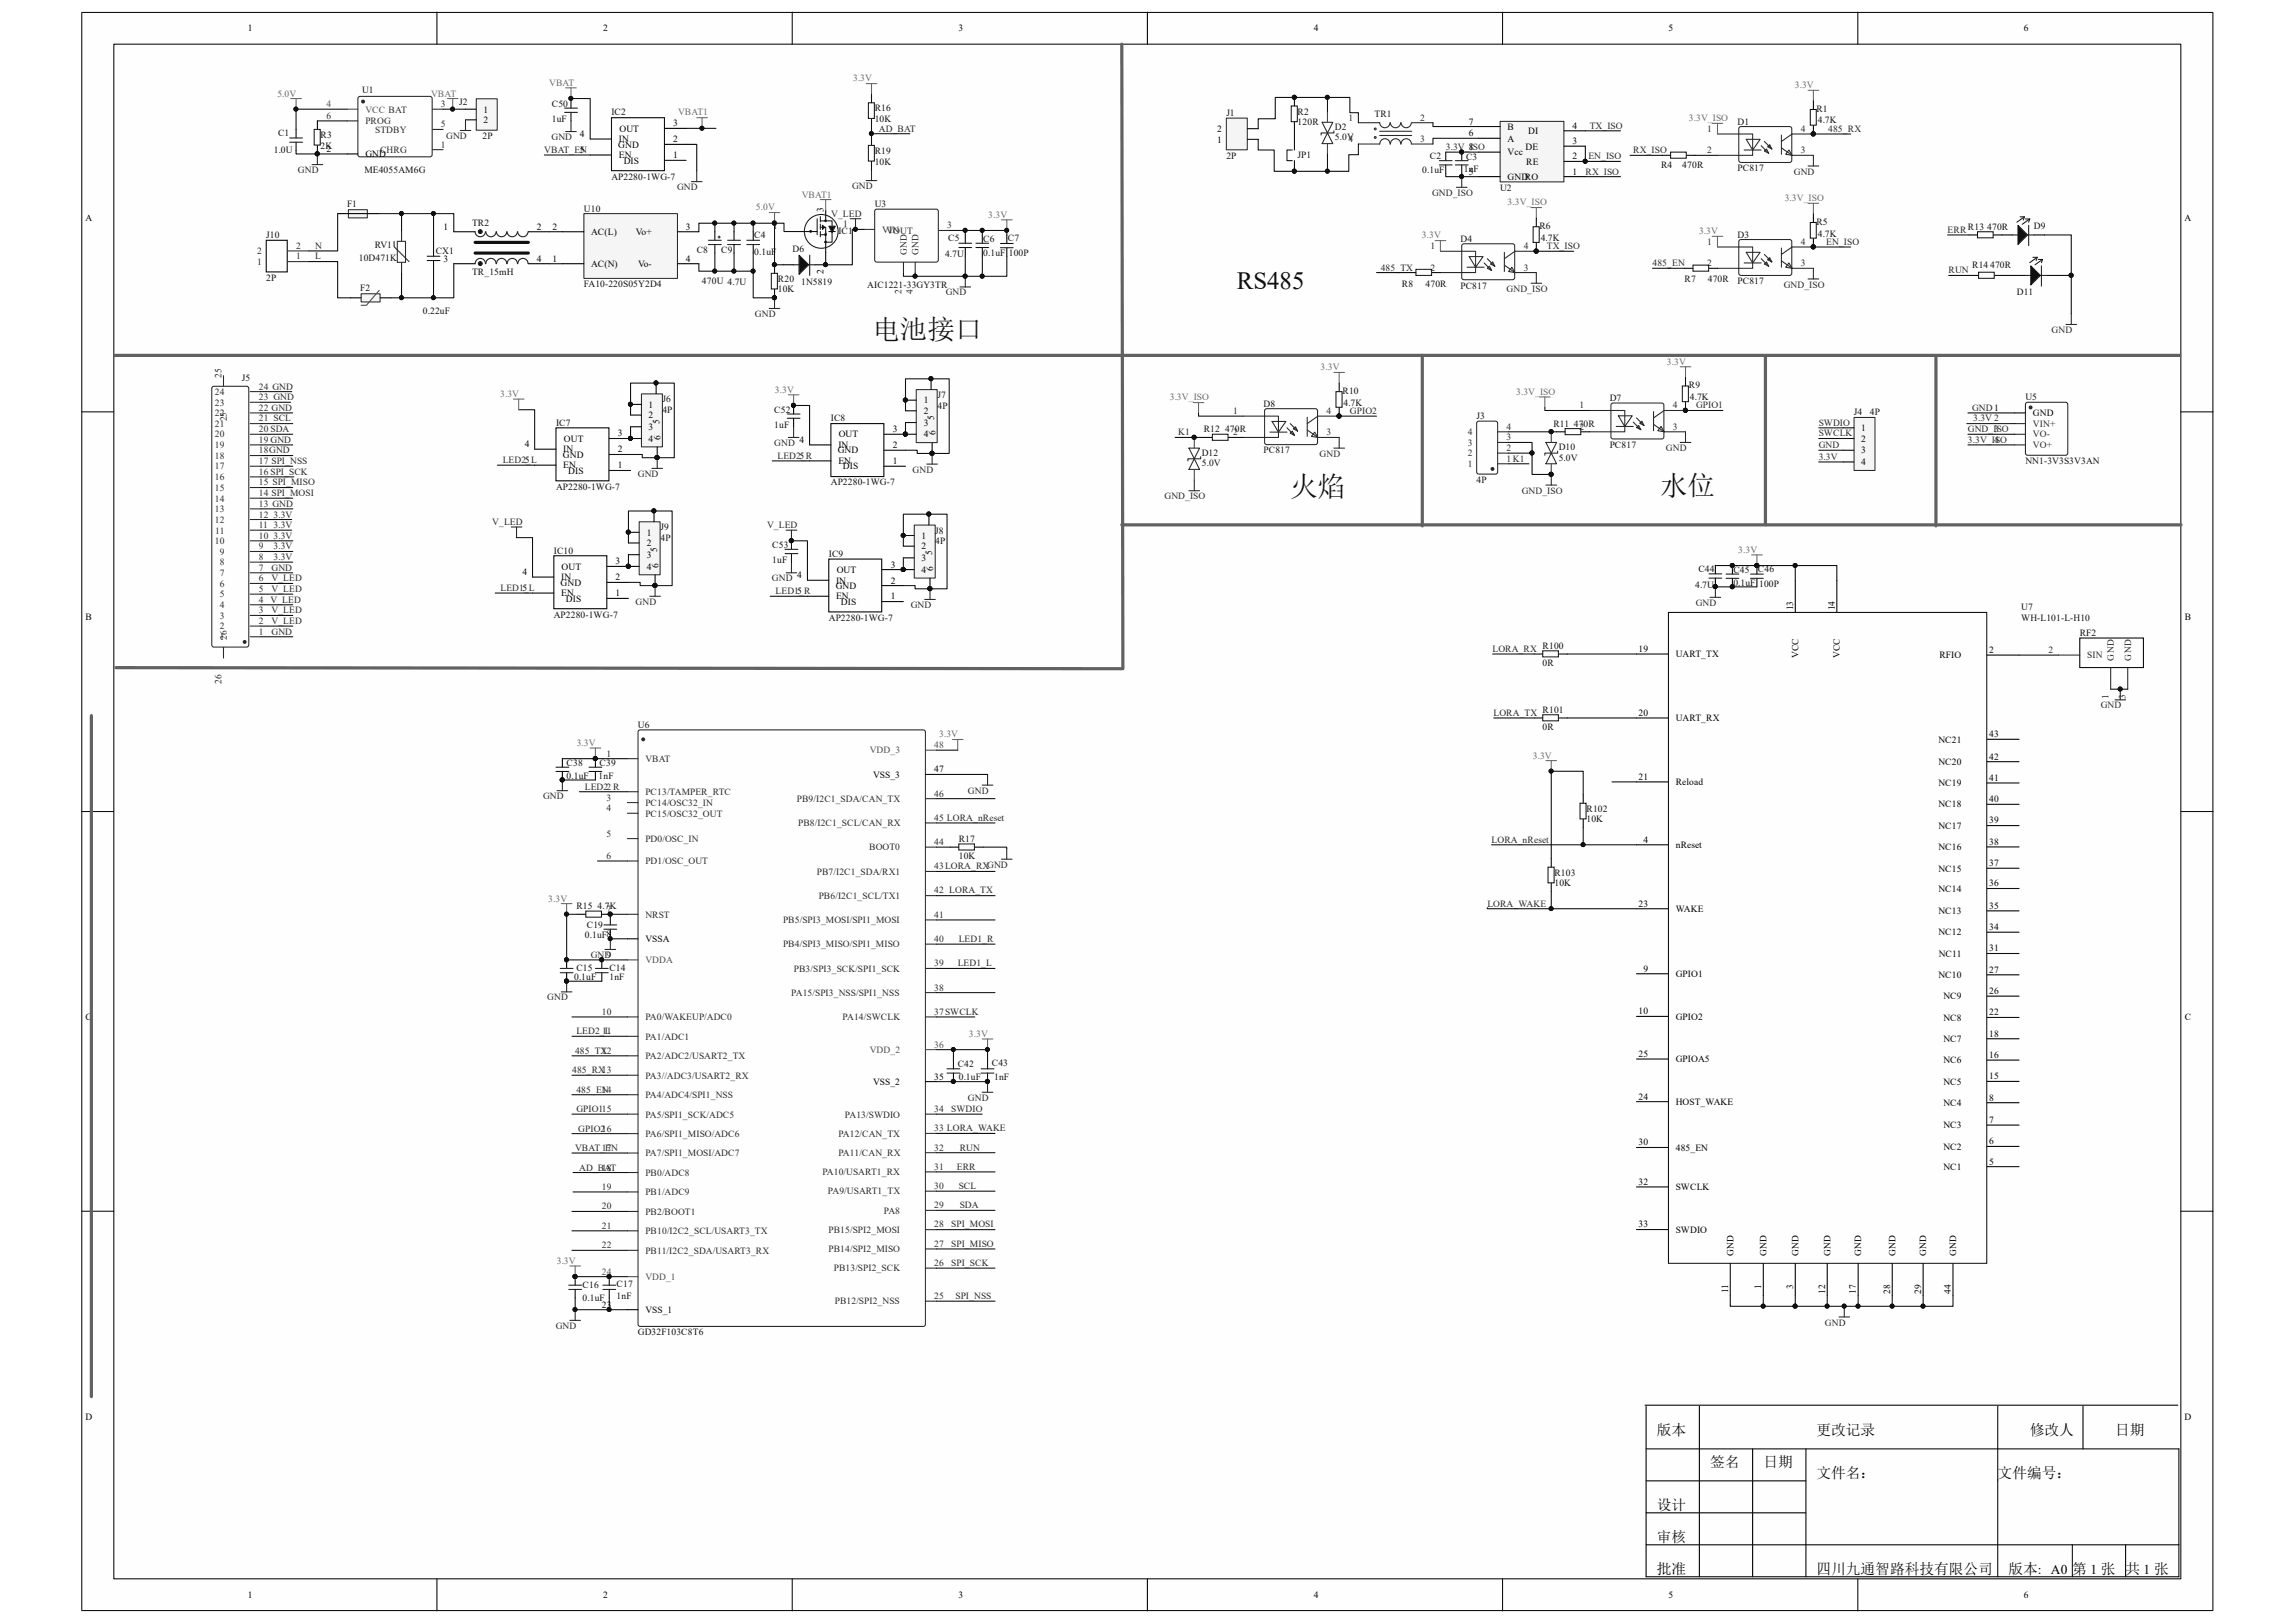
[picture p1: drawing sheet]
<svg xmlns="http://www.w3.org/2000/svg" width="297mm" height="210mm" viewBox="0 0 297 210" stroke-linecap="round" stroke-linejoin="round" font-family="sans-serif">
<defs><g id="words">
<g font-size="3.6" fill="#0e0e0e">
<text x="112.9" y="43.9">电池接口</text>
<text x="167" y="64.2">火焰</text>
<text x="214.8" y="64">水位</text>
</g>
<text font-size="3.2" fill="#0e0e0e" x="160.1" y="37.3">RS485</text>
<g font-size="1.9">
<text x="214.4" y="185.7">版本</text>
<text x="235.1" y="185.7">更改记录</text>
<text x="262.7" y="185.7">修改人</text>
<text x="273.7" y="185.7">日期</text>
<text x="221.3" y="189.9">签名</text>
<text x="228.2" y="189.9">日期</text>
<text x="235.1" y="191.3">文件名：</text>
<text x="258.5" y="191.3">文件编号：</text>
<text x="214.4" y="195.4">设计</text>
<text x="214.4" y="199.5">审核</text>
<text x="214.4" y="203.7">批准</text>
<text x="235.1" y="203.7">四川九通智路科技有限公司</text>
<text x="259.9" y="203.7">版本: A0 第 1 张 共 1 张</text>
</g>
<g font-size="1.2">
<text x="32.1" y="4.1">1</text>
<text x="78.1" y="4.1">2</text>
<text x="124" y="4.1">3</text>
<text x="170" y="4.1">4</text>
<text x="215.9" y="4.1">5</text>
<text x="261.9" y="4.1">6</text>
<text x="62.6" y="14.6">1</text>
<text x="62.6" y="15.9">2</text>
<text x="75.1" y="17.7">4</text>
<text x="80.2" y="17">OUT</text>
<text x="87.1" y="16.3">3</text>
<text x="157.5" y="17.1">2</text>
<text x="190.1" y="16.1">7</text>
<text x="190.1" y="17.6">6</text>
<text x="195.1" y="16.8">B</text>
<text x="197.8" y="17.4">DI</text>
<text x="203.5" y="16.7">4</text>
<text x="42.2" y="19.6">2</text>
<text x="47.3" y="20.3">GND</text>
<text x="75.1" y="19.8">5</text>
<text x="80" y="19.1">GND</text>
<text x="80.1" y="18.4">IN</text>
<text x="80.1" y="20.5">EN</text>
<text x="80.7" y="21.2">DIS</text>
<text x="87.1" y="20.5">1</text>
<text x="87.1" y="18.4">2</text>
<text x="157.5" y="18.5">1</text>
<text x="190.1" y="19.4">8</text>
<text x="190.1" y="22.6">5</text>
<text x="195.1" y="20.1">Vcc</text>
<text x="195.1" y="18.3">A</text>
<text x="195.1" y="23.3">GNDRO</text>
<text x="197.4" y="19.3">DE</text>
<text x="197.5" y="21.3">RE</text>
<text x="203.5" y="22.6">1</text>
<text x="203.5" y="20.6">2</text>
<text x="203.5" y="18.6">3</text>
<text x="11" y="28.5">A</text>
<text x="57.4" y="29.7">1</text>
<text x="69.5" y="29.7">2</text>
<text x="71.5" y="29.7">2</text>
<text x="88.8" y="29.7">3</text>
<text x="100" y="29.7">1</text>
<text x="106.6" y="27.5" transform="rotate(-90 106.6 27.5)">3</text>
<text x="282.7" y="28.5">A</text>
<text x="57.4" y="33.9">3</text>
<text x="69.5" y="33.9">4</text>
<text x="71.5" y="33.9">1</text>
<text x="76.5" y="30.4">AC(L)</text>
<text x="76.5" y="34.5">AC(N)</text>
<text x="82.3" y="30.4">Vo+</text>
<text x="82.6" y="34.5">Vo-</text>
<text x="88.8" y="33.9">4</text>
<text x="106.6" y="35.4" transform="rotate(-90 106.6 35.4)">2</text>
<text x="83.9" y="52.7">1</text>
<text x="119.5" y="52.2">1</text>
<text x="119.5" y="53.6">2</text>
<text x="263.1" y="53.8">GND</text>
<text x="67.9" y="57.9">4</text>
<text x="67.9" y="59.9">5</text>
<text x="72.9" y="59.2">GND</text>
<text x="72.9" y="58.5">IN</text>
<text x="73" y="57.1">OUT</text>
<text x="80" y="58.5">2</text>
<text x="80" y="56.5">3</text>
<text x="83.9" y="54.1">2</text>
<text x="83.9" y="55.6">3</text>
<text x="83.9" y="57.1">4</text>
<text x="85.3" y="54.9" transform="rotate(-90 85.3 54.9)">5</text>
<text x="85.5" y="56.9" transform="rotate(-90 85.5 56.9)">6</text>
<text x="103.5" y="57.3">4</text>
<text x="103.5" y="59.4">5</text>
<text x="108.4" y="58.7">GND</text>
<text x="108.5" y="58">IN</text>
<text x="108.5" y="56.6">OUT</text>
<text x="115.5" y="58">2</text>
<text x="115.5" y="55.9">3</text>
<text x="119.5" y="55.1">3</text>
<text x="119.5" y="56.6">4</text>
<text x="120.9" y="54.3" transform="rotate(-90 120.9 54.3)">5</text>
<text x="121.1" y="56.3" transform="rotate(-90 121.1 56.3)">6</text>
<text x="240.9" y="55.8">1</text>
<text x="240.9" y="57.1">2</text>
<text x="240.9" y="58.7">3</text>
<text x="72.9" y="60.6">EN</text>
<text x="73.5" y="61.3">DIS</text>
<text x="80" y="60.6">1</text>
<text x="108.5" y="60.1">EN</text>
<text x="109.1" y="60.7">DIS</text>
<text x="115.5" y="60.1">1</text>
<text x="240.9" y="60.2">4</text>
<text x="83.7" y="69.3">1</text>
<text x="83.7" y="70.7">2</text>
<text x="85" y="71.4" transform="rotate(-90 85 71.4)">5</text>
<text x="119.3" y="69.7">1</text>
<text x="119.3" y="71.1">2</text>
<text x="120.6" y="71.8" transform="rotate(-90 120.6 71.8)">5</text>
<text x="67.6" y="74.4">4</text>
<text x="67.6" y="76.5">5</text>
<text x="72.6" y="75.8">GND</text>
<text x="72.6" y="75.1">IN</text>
<text x="72.6" y="77.2">EN</text>
<text x="72.7" y="73.7">OUT</text>
<text x="73.2" y="77.9">DIS</text>
<text x="79.7" y="77.2">1</text>
<text x="79.7" y="75.1">2</text>
<text x="79.7" y="73">3</text>
<text x="83.7" y="72.2">3</text>
<text x="83.7" y="73.7">4</text>
<text x="85.2" y="73.5" transform="rotate(-90 85.2 73.5)">6</text>
<text x="103.2" y="74.8">4</text>
<text x="103.2" y="76.9">5</text>
<text x="108.2" y="76.2">GND</text>
<text x="108.2" y="75.5">IN</text>
<text x="108.2" y="77.6">EN</text>
<text x="108.3" y="74.1">OUT</text>
<text x="115.3" y="77.6">1</text>
<text x="115.3" y="75.5">2</text>
<text x="115.3" y="73.4">3</text>
<text x="119.3" y="72.6">3</text>
<text x="119.3" y="74.1">4</text>
<text x="120.8" y="73.8" transform="rotate(-90 120.8 73.8)">6</text>
<text x="11" y="80.3">B</text>
<text x="108.8" y="78.3">DIS</text>
<text x="232.1" y="79" transform="rotate(-90 232.1 79)">13</text>
<text x="237.4" y="79" transform="rotate(-90 237.4 79)">14</text>
<text x="282.7" y="80.3">B</text>
<text x="212" y="84.4">19</text>
<text x="216.9" y="85">UART_TX</text>
<text x="232.7" y="85.1" transform="rotate(-90 232.7 85.1)">VCC</text>
<text x="238.1" y="85.1" transform="rotate(-90 238.1 85.1)">VCC</text>
<text x="251" y="85.2">RFIO</text>
<text x="257.4" y="84.5">2</text>
<text x="212" y="92.6">20</text>
<text x="216.9" y="93.3">UART_RX</text>
<text x="257.4" y="95.4">43</text>
<text x="113" y="100.6">VSS_3</text>
<text x="120.9" y="99.9">47</text>
<text x="212" y="100.9">21</text>
<text x="216.9" y="101.6">Reload</text>
<text x="250.9" y="96.1">NC21</text>
<text x="250.9" y="99">NC20</text>
<text x="250.9" y="101.7">NC19</text>
<text x="257.4" y="98.3">42</text>
<text x="257.4" y="101">41</text>
<text x="250.9" y="104.5">NC18</text>
<text x="250.9" y="107.3">NC17</text>
<text x="257.4" y="103.8">40</text>
<text x="257.4" y="106.6">39</text>
<text x="212.7" y="109.1">4</text>
<text x="216.9" y="109.7">nReset</text>
<text x="250.9" y="110">NC16</text>
<text x="250.9" y="112.8">NC15</text>
<text x="257.4" y="109.3">38</text>
<text x="257.4" y="112.1">37</text>
<text x="212" y="117.3">23</text>
<text x="216.9" y="118">WAKE</text>
<text x="250.9" y="115.4">NC14</text>
<text x="250.9" y="118.3">NC13</text>
<text x="257.4" y="114.7">36</text>
<text x="257.4" y="117.6">35</text>
<text x="83.5" y="121.9">VSSA</text>
<text x="212.7" y="125.7">9</text>
<text x="250.9" y="121">NC12</text>
<text x="250.9" y="123.8">NC11</text>
<text x="257.4" y="120.4">34</text>
<text x="257.4" y="123.1">31</text>
<text x="257.4" y="125.9">27</text>
<text x="11" y="132">C</text>
<text x="212" y="131.2">10</text>
<text x="216.9" y="132">GPIO2</text>
<text x="216.9" y="126.4">GPIO1</text>
<text x="250.9" y="126.6">NC10</text>
<text x="251.5" y="129.3">NC9</text>
<text x="257.4" y="128.7">26</text>
<text x="257.4" y="131.4">22</text>
<text x="282.7" y="132">C</text>
<text x="212" y="136.8">25</text>
<text x="216.9" y="137.5">GPIOA5</text>
<text x="251.5" y="132.1">NC8</text>
<text x="251.5" y="134.8">NC7</text>
<text x="251.5" y="137.6">NC6</text>
<text x="257.4" y="134.2">18</text>
<text x="257.4" y="136.9">16</text>
<text x="113" y="140.4">VSS_2</text>
<text x="120.9" y="139.7">35</text>
<text x="212" y="142.3">24</text>
<text x="216.9" y="143">HOST_WAKE</text>
<text x="251.5" y="140.3">NC5</text>
<text x="251.5" y="143.1">NC4</text>
<text x="257.4" y="139.7">15</text>
<text x="257.4" y="142.4">8</text>
<text x="212" y="148.2">30</text>
<text x="216.9" y="148.9">485_EN</text>
<text x="251.5" y="146">NC3</text>
<text x="251.5" y="148.8">NC2</text>
<text x="257.4" y="145.3">7</text>
<text x="257.4" y="148.1">6</text>
<text x="212" y="153.3">32</text>
<text x="216.9" y="154">SWCLK</text>
<text x="251.5" y="151.4">NC1</text>
<text x="257.4" y="150.7">5</text>
<text x="212" y="158.8">33</text>
<text x="216.9" y="159.5">SWDIO</text>
<text x="223.6" y="167.3" transform="rotate(-90 223.6 167.3)">11</text>
<text x="224.4" y="162.6" transform="rotate(-90 224.4 162.6)">GND</text>
<text x="227.9" y="166.8" transform="rotate(-90 227.9 166.8)">1</text>
<text x="228.6" y="162.6" transform="rotate(-90 228.6 162.6)">GND</text>
<text x="232.1" y="166.8" transform="rotate(-90 232.1 166.8)">3</text>
<text x="232.7" y="162.6" transform="rotate(-90 232.7 162.6)">GND</text>
<text x="236.2" y="167.4" transform="rotate(-90 236.2 167.4)">12</text>
<text x="236.9" y="162.6" transform="rotate(-90 236.9 162.6)">GND</text>
<text x="240.2" y="167.4" transform="rotate(-90 240.2 167.4)">17</text>
<text x="240.9" y="162.6" transform="rotate(-90 240.9 162.6)">GND</text>
<text x="244.6" y="167.4" transform="rotate(-90 244.6 167.4)">28</text>
<text x="245.3" y="162.6" transform="rotate(-90 245.3 162.6)">GND</text>
<text x="248.6" y="167.4" transform="rotate(-90 248.6 167.4)">29</text>
<text x="249.3" y="162.6" transform="rotate(-90 249.3 162.6)">GND</text>
<text x="252.5" y="167.4" transform="rotate(-90 252.5 167.4)">44</text>
<text x="253.2" y="162.6" transform="rotate(-90 253.2 162.6)">GND</text>
<text x="77.9" y="169.2">23</text>
<text x="83.5" y="169.9">VSS_1</text>
<text x="11" y="183.7">D</text>
<text x="282.7" y="183.7">D</text>
<text x="32.1" y="206.8">1</text>
<text x="78.1" y="206.8">2</text>
<text x="124" y="206.8">3</text>
<text x="170" y="206.8">4</text>
<text x="215.9" y="206.8">5</text>
<text x="261.9" y="206.8">6</text>
</g>
<g font-size="1.2" fill="#686868">
<text x="71.1" y="11.1">VBAT</text>
<text x="110.4" y="10.5">3.3V</text>
<text x="232.3" y="11.4">3.3V</text>
<text x="35.9" y="12.5">5.0V</text>
<text x="55.8" y="12.5">VBAT</text>
<text x="87.8" y="14.9">VBAT1</text>
<text x="218.6" y="15.7">3.3V_ISO</text>
<text x="97.8" y="27.2">5.0V</text>
<text x="103.8" y="25.6">VBAT1</text>
<text x="127.9" y="28.2">3.3V</text>
<text x="195.1" y="26.6">3.3V_ISO</text>
<text x="231" y="26">3.3V_ISO</text>
<text x="184" y="30.9">3.3V</text>
<text x="219.9" y="30.3">3.3V</text>
<text x="170.9" y="47.9">3.3V</text>
<text x="215.7" y="47.2">3.3V</text>
<text x="64.7" y="51.4">3.3V</text>
<text x="100.3" y="50.8">3.3V</text>
<text x="151.4" y="51.8">3.3V_ISO</text>
<text x="196.2" y="51.1">3.3V_ISO</text>
<text x="225" y="71.5">3.3V</text>
<text x="121.5" y="95.4">3.3V</text>
<text x="74.6" y="96.5">3.3V</text>
<text x="198.4" y="98.2">3.3V</text>
<text x="71" y="116.7">3.3V</text>
<text x="125.4" y="134.2">3.3V</text>
<text x="72.1" y="163.6">3.3V</text>
</g>
<g font-size="1.2" fill="#0e0e0e">
<text x="36" y="17.6">C1</text>
<text x="41.5" y="17.9">R3</text>
<text x="46.9" y="12.1">U1</text>
<text x="59.4" y="13.6">J2</text>
<text x="62.4" y="18">2P</text>
<text x="71.4" y="13.8">C50</text>
<text x="71.4" y="15.8">1uF</text>
<text x="79.1" y="14.9">IC2</text>
<text x="113.2" y="14.4">R16</text>
<text x="113.2" y="15.8">10K</text>
<text x="158.7" y="15">J1</text>
<text x="167.9" y="14.8">R2</text>
<text x="167.9" y="16.2">120R</text>
<text x="172.8" y="16.8">D2</text>
<text x="177.9" y="15.2">TR1</text>
<text x="224.9" y="16.1">D1</text>
<text x="235.1" y="14.4">R1</text>
<text x="235.2" y="16">4.7K</text>
<text x="35.4" y="19.8">1.0U</text>
<text x="41.5" y="19.2">2K</text>
<text x="47.2" y="22.4">ME4055AM6G</text>
<text x="79.1" y="23.2">AP2280-1WG-7</text>
<text x="113.2" y="19.9">R19</text>
<text x="113.2" y="21.3">10K</text>
<text x="158.7" y="20.5">2P</text>
<text x="167.9" y="20.4">JP1</text>
<text x="172.8" y="18.2">5.0V</text>
<text x="184.1" y="22.4">0.1uF</text>
<text x="185" y="20.6">C2</text>
<text x="189.4" y="22.3">1nF</text>
<text x="189.7" y="20.7">C3</text>
<text x="215" y="21.8">R4</text>
<text x="217.7" y="21.8">470R</text>
<text x="224.9" y="22.2">PC817</text>
<text x="44.9" y="26.8">F1</text>
<text x="61.1" y="29.3">TR2</text>
<text x="75.6" y="27.4">U10</text>
<text x="113.2" y="26.8">U3</text>
<text x="194.1" y="24.7">U2</text>
<text x="199.2" y="29.6">R6</text>
<text x="235.1" y="29.1">R5</text>
<text x="254.7" y="29.7">R13 470R</text>
<text x="263.2" y="29.6">D9</text>
<text x="34.5" y="30.8">J10</text>
<text x="46.4" y="33.7">10D471K</text>
<text x="48.5" y="32">RV1</text>
<text x="56.4" y="32.9">CX1</text>
<text x="61.1" y="35.6">TR_15mH</text>
<text x="90.2" y="32.8">C8</text>
<text x="93.3" y="32.8">C9</text>
<text x="97.6" y="30.8">C4</text>
<text x="97.6" y="33">0.1uF</text>
<text x="102.6" y="32.6">D6</text>
<text x="108.5" y="30.2">IC1</text>
<text x="122.3" y="33.3">4.7U</text>
<text x="122.7" y="31.2">C5</text>
<text x="127.3" y="31.4">C6</text>
<text x="127.3" y="33.1">0.1uF 100P</text>
<text x="130.4" y="31.2">C7</text>
<text x="189" y="31.3">D4</text>
<text x="199.4" y="31.2">4.7K</text>
<text x="224.9" y="30.7">D3</text>
<text x="235.2" y="30.6">4.7K</text>
<text x="255.2" y="34.7">R14 470R</text>
<text x="34.5" y="36.3">2P</text>
<text x="46.6" y="37.7">F2</text>
<text x="54.7" y="40.6">0.22uF</text>
<text x="75.6" y="37.2">FA10-220S05Y2D4</text>
<text x="90.8" y="36.7">470U 4.7U</text>
<text x="100.7" y="36.5">R20</text>
<text x="100.7" y="37.8">10K</text>
<text x="103.7" y="36.9">1N5819</text>
<text x="112.2" y="37.3">AIC1221-33GY3TR</text>
<text x="181.4" y="37.1">R8</text>
<text x="184.5" y="37.1">470R</text>
<text x="189" y="37.3">PC817</text>
<text x="218" y="36.5">R7</text>
<text x="221" y="36.5">470R</text>
<text x="224.9" y="36.8">PC817</text>
<text x="261" y="38.1">D11</text>
<text x="31.3" y="49.3">J5</text>
<text x="85.7" y="52.1">J6</text>
<text x="85.7" y="53.4">4P</text>
<text x="100.2" y="53.4">C52</text>
<text x="121.3" y="51.5">J7</text>
<text x="121.3" y="52.9">4P</text>
<text x="163.5" y="52.6">D8</text>
<text x="173.7" y="51">R10</text>
<text x="173.9" y="52.5">4.7K</text>
<text x="208.3" y="51.9">D7</text>
<text x="218.6" y="50.2">R9</text>
<text x="218.7" y="51.7">4.7K</text>
<text x="239.9" y="53.7">J4</text>
<text x="242" y="53.7">4P</text>
<text x="262.1" y="51.8">U5</text>
<text x="72" y="55.1">IC7</text>
<text x="100.2" y="55.4">1uF</text>
<text x="107.5" y="54.5">IC8</text>
<text x="155.5" y="59">D12</text>
<text x="155.8" y="56">R12 470R</text>
<text x="163.5" y="58.7">PC817</text>
<text x="191.1" y="54.2">J3</text>
<text x="201" y="55.2">R11 470R</text>
<text x="201.7" y="58.2">D10</text>
<text x="201.7" y="59.6">5.0V</text>
<text x="208.3" y="58">PC817</text>
<text x="72" y="63.4">AP2280-1WG-7</text>
<text x="107.5" y="62.8">AP2280-1WG-7</text>
<text x="155.5" y="60.3">5.0V</text>
<text x="191.1" y="62.5">4P</text>
<text x="262.1" y="60.1">NN1-3V3S3V3AN</text>
<text x="71.7" y="71.6">IC10</text>
<text x="85.5" y="68.6">J9</text>
<text x="85.5" y="70">4P</text>
<text x="99.9" y="71">C53</text>
<text x="121" y="69">J8</text>
<text x="121" y="70.4">4P</text>
<text x="99.9" y="72.9">1uF</text>
<text x="107.3" y="72.1">IC9</text>
<text x="219.4" y="76.1">4.7U</text>
<text x="219.8" y="74">C44</text>
<text x="224.3" y="74.2">C45</text>
<text x="224.3" y="75.8">0.1uF 100P</text>
<text x="227.5" y="74">C46</text>
<text x="71.7" y="79.9">AP2280-1WG-7</text>
<text x="107.3" y="80.3">AP2280-1WG-7</text>
<text x="199.6" y="83.9">R100</text>
<text x="261.6" y="79">U7</text>
<text x="261.6" y="80.3">WH-L101-L-H10</text>
<text x="269.2" y="82.3">RF2</text>
<text x="199.6" y="86.1">0R</text>
<text x="82.5" y="94.2">U6</text>
<text x="199.6" y="92.2">R101</text>
<text x="199.6" y="94.4">0R</text>
<text x="73.3" y="99.1">C38</text>
<text x="73.3" y="100.8">0.1uF</text>
<text x="77.5" y="100.8">1nF</text>
<text x="77.6" y="99.1">C39</text>
<text x="205.3" y="105">R102</text>
<text x="205.3" y="106.4">10K</text>
<text x="124.1" y="108.9">R17</text>
<text x="124.1" y="111.2">10K</text>
<text x="201.2" y="113.3">R103</text>
<text x="74.6" y="117.6">R15 4.7K</text>
<text x="201.2" y="114.7">10K</text>
<text x="74.6" y="125.6">C15</text>
<text x="75.7" y="121.4">0.1uF8</text>
<text x="75.9" y="120.1">C19</text>
<text x="78.9" y="125.6">C14</text>
<text x="74.3" y="126.9">0.1uF</text>
<text x="78.9" y="126.9">1nF</text>
<text x="128.4" y="137.9">C43</text>
<text x="124" y="138">C42</text>
<text x="124.1" y="139.7">0.1uF</text>
<text x="128.7" y="139.7">1nF</text>
<text x="75.4" y="166.7">C16</text>
<text x="79.8" y="166.6">C17</text>
<text x="75.4" y="168.4">0.1uF</text>
<text x="79.8" y="168.1">1nF</text>
<text x="82.5" y="172.8">GD32F103C8T6</text>
</g>
<g font-size="1.2" fill="#4c4c4c">
<text x="42.2" y="13.8">4</text>
<text x="47.3" y="14.6">VCC BAT</text>
<text x="112.6" y="97.5">VDD_3</text>
<text x="120.9" y="96.8">48</text>
<text x="78.5" y="124">9</text>
<text x="83.5" y="124.6">VDDA</text>
<text x="112.6" y="136.2">VDD_2</text>
<text x="120.9" y="135.6">36</text>
<text x="77.9" y="164.9">24</text>
<text x="83.5" y="165.6">VDD_1</text>
</g>
<g font-size="1.2" fill="#292929">
<text x="42.2" y="15.4">6</text>
<text x="47.3" y="16.1">PROG</text>
<text x="48.6" y="17.2">STDBY</text>
<text x="57.1" y="13.8">3</text>
<text x="57.1" y="16.5">5</text>
<text x="174.5" y="15.6">1</text>
<text x="183.8" y="15.6">2</text>
<text x="220.9" y="17.1">1</text>
<text x="233" y="17.1">4</text>
<text x="49.2" y="19.8">CHRG</text>
<text x="57.1" y="19.1">1</text>
<text x="174.5" y="18.4">4</text>
<text x="183.8" y="18.4">3</text>
<text x="220.9" y="19.9">2</text>
<text x="233" y="19.9">3</text>
<text x="109.1" y="29.4">1</text>
<text x="122.6" y="29.5">3</text>
<text x="33.3" y="34.3">1</text>
<text x="33.3" y="32.9">2</text>
<text x="38.3" y="33.6">1</text>
<text x="38.3" y="32.2">2</text>
<text x="114.2" y="30.1">VIN</text>
<text x="114.7" y="30.2">VOUT</text>
<text x="117.3" y="33" transform="rotate(-90 117.3 33)">GND</text>
<text x="118.9" y="33" transform="rotate(-90 118.9 33)">GND</text>
<text x="185.1" y="32.3">1</text>
<text x="185.1" y="35">2</text>
<text x="197.2" y="35">3</text>
<text x="197.2" y="32.3">4</text>
<text x="220.9" y="31.7">1</text>
<text x="220.9" y="34.5">2</text>
<text x="233" y="34.5">3</text>
<text x="233" y="31.7">4</text>
<text x="116.7" y="38" transform="rotate(-90 116.7 38)">2</text>
<text x="118.2" y="38" transform="rotate(-90 118.2 38)">4</text>
<text x="27.8" y="53.8">22</text>
<text x="27.8" y="52.5">23</text>
<text x="27.8" y="51.1">24</text>
<text x="28.7" y="48.9" transform="rotate(-90 28.7 48.9)">25</text>
<text x="33.5" y="53.2">22 GND</text>
<text x="33.5" y="51.8">23 GND</text>
<text x="33.5" y="50.4">24 GND</text>
<text x="159.6" y="53.6">1</text>
<text x="171.7" y="53.6">4</text>
<text x="204.4" y="52.8">1</text>
<text x="216.5" y="52.8">4</text>
<text x="27.8" y="59.4">18</text>
<text x="27.8" y="58">19</text>
<text x="27.8" y="56.6">20</text>
<text x="27.8" y="55.2">21</text>
<text x="29.3" y="54.5" transform="rotate(-90 29.3 54.5)">25</text>
<text x="33.5" y="58.7">18GND</text>
<text x="33.5" y="57.3">19 GND</text>
<text x="33.5" y="55.9">20 SDA</text>
<text x="33.5" y="54.5">21 SCL</text>
<text x="159.6" y="56.3">2</text>
<text x="171.7" y="56.3">3</text>
<text x="189.9" y="59.1">2</text>
<text x="189.9" y="57.7">3</text>
<text x="189.9" y="56.3">4</text>
<text x="194.9" y="59.7">1 K1</text>
<text x="194.9" y="58.4">2</text>
<text x="194.9" y="57">3</text>
<text x="194.9" y="55.6">4</text>
<text x="204.4" y="55.6">2</text>
<text x="216.5" y="55.6">3</text>
<text x="258.1" y="55.9">3</text>
<text x="258.1" y="57.3">4</text>
<text x="263.1" y="55.2">VIN+</text>
<text x="263.1" y="56.6">VO-</text>
<text x="263.1" y="58">VO+</text>
<text x="27.8" y="64.9">14</text>
<text x="27.8" y="63.5">15</text>
<text x="27.8" y="62.1">16</text>
<text x="27.8" y="60.7">17</text>
<text x="33.5" y="65.6">13 GND</text>
<text x="33.5" y="64.2">14 SPI_MOSI</text>
<text x="33.5" y="62.8">15 SPI_MISO</text>
<text x="33.5" y="61.4">16 SPI_SCK</text>
<text x="33.5" y="60.1">17 SPI_NSS</text>
<text x="189.9" y="60.4">1</text>
<text x="27.8" y="70.4">10</text>
<text x="27.8" y="67.6">12</text>
<text x="27.8" y="66.3">13</text>
<text x="27.9" y="69">11</text>
<text x="28.4" y="71.8">9</text>
<text x="33.5" y="71.1">9</text>
<text x="33.5" y="69.7">10</text>
<text x="33.5" y="68.3">11</text>
<text x="33.5" y="67">12</text>
<text x="28.4" y="77.3">5</text>
<text x="28.4" y="75.9">6</text>
<text x="28.4" y="74.5">7</text>
<text x="28.4" y="73.2">8</text>
<text x="33.5" y="78">4</text>
<text x="33.5" y="76.6">5</text>
<text x="33.5" y="75.2">6</text>
<text x="33.5" y="73.9">7</text>
<text x="33.5" y="72.5">8</text>
<text x="28.4" y="82.8">1</text>
<text x="28.4" y="81.4">2</text>
<text x="28.4" y="80.1">3</text>
<text x="28.4" y="78.7">4</text>
<text x="29.3" y="82.8" transform="rotate(-90 29.3 82.8)">26</text>
<text x="33.5" y="82.1">1</text>
<text x="33.5" y="80.7">2</text>
<text x="33.5" y="79.4">3</text>
<text x="28.7" y="88.5" transform="rotate(-90 28.7 88.5)">26</text>
<text x="265.1" y="84.5">2</text>
<text x="270.1" y="85.2">SIN</text>
<text x="273.6" y="85.5" transform="rotate(-90 273.6 85.5)">GND</text>
<text x="275.8" y="85.5" transform="rotate(-90 275.8 85.5)">GND</text>
<text x="272.9" y="90.5" transform="rotate(-90 272.9 90.5)">1</text>
<text x="275.1" y="90.5" transform="rotate(-90 275.1 90.5)">3</text>
<text x="78.5" y="97.9">1</text>
<text x="83.5" y="98.6">VBAT</text>
<text x="78.5" y="102.2">2</text>
<text x="78.5" y="103.6">3</text>
<text x="78.5" y="105">4</text>
<text x="83.5" y="102.9">PC13/TAMPER_RTC</text>
<text x="83.5" y="104.3">PC14/OSC32_IN</text>
<text x="83.5" y="105.7">PC15/OSC32_OUT</text>
<text x="103.1" y="103.8">PB9/I2C1_SDA/CAN_TX</text>
<text x="103.3" y="106.9">PB8/I2C1_SCL/CAN_RX</text>
<text x="120.9" y="106.2">45 LORA_nReset</text>
<text x="120.9" y="103.1">46</text>
<text x="78.5" y="108.2">5</text>
<text x="78.5" y="111.2">6</text>
<text x="83.5" y="108.9">PD0/OSC_IN</text>
<text x="83.5" y="111.8">PD1/OSC_OUT</text>
<text x="105.7" y="113.2">PB7/I2C1_SDA/RX1</text>
<text x="112.5" y="110">BOOT0</text>
<text x="120.9" y="112.5">43LORA_RXGND</text>
<text x="120.9" y="109.3">44</text>
<text x="78.5" y="118">7</text>
<text x="83.5" y="118.7">NRST</text>
<text x="101.3" y="119.5">PB5/SPI3_MOSI/SPI1_MOSI</text>
<text x="106" y="116.3">PB6/I2C1_SCL/TX1</text>
<text x="120.9" y="118.8">41</text>
<text x="120.9" y="115.6">42 LORA_TX</text>
<text x="101.3" y="122.6">PB4/SPI3_MISO/SPI1_MISO</text>
<text x="102.7" y="125.7">PB3/SPI3_SCK/SPI1_SCK</text>
<text x="120.9" y="125.1">39</text>
<text x="120.9" y="121.9">40</text>
<text x="77.9" y="131.3">10</text>
<text x="83.5" y="132">PA0/WAKEUP/ADC0</text>
<text x="102.4" y="128.9">PA15/SPI3_NSS/SPI1_NSS</text>
<text x="109.1" y="132">PA14/SWCLK</text>
<text x="120.9" y="131.3">37SWCLK</text>
<text x="120.9" y="128.2">38</text>
<text x="77.9" y="136.4">12</text>
<text x="77.9" y="133.8">11</text>
<text x="83.5" y="134.5">PA1/ADC1</text>
<text x="83.5" y="137">PA2/ADC2/USART2_TX</text>
<text x="77.9" y="141.4">14</text>
<text x="83.5" y="139.6">PA3//ADC3/USART2_RX</text>
<text x="83.5" y="142.1">PA4/ADC4/SPI1_NSS</text>
<text x="120.9" y="143.9">34</text>
<text x="77.9" y="148.9">17</text>
<text x="83.5" y="144.6">PA5/SPI1_SCK/ADC5</text>
<text x="83.5" y="147.1">PA6/SPI1_MISO/ADC6</text>
<text x="83.5" y="149.6">PA7/SPI1_MOSI/ADC7</text>
<text x="108.5" y="149.6">PA11/CAN_RX</text>
<text x="108.5" y="147.1">PA12/CAN_TX</text>
<text x="109.3" y="144.6">PA13/SWDIO</text>
<text x="120.9" y="148.9">32</text>
<text x="120.9" y="146.4">33 LORA_WAKE</text>
<text x="77.9" y="151.5">18</text>
<text x="77.9" y="154">19</text>
<text x="83.5" y="152.1">PB0/ADC8</text>
<text x="83.5" y="154.6">PB1/ADC9</text>
<text x="106.4" y="152.1">PA10/USART1_RX</text>
<text x="107.1" y="154.6">PA9/USART1_TX</text>
<text x="120.9" y="153.9">30</text>
<text x="120.9" y="151.4">31</text>
<text x="77.9" y="156.5">20</text>
<text x="77.9" y="159">21</text>
<text x="77.9" y="161.5">22</text>
<text x="83.5" y="157.2">PB2/BOOT1</text>
<text x="83.5" y="159.7">PB10/I2C2_SCL/USART3_TX</text>
<text x="107.2" y="159.6">PB15/SPI2_MOSI</text>
<text x="114.4" y="157.1">PA8</text>
<text x="120.9" y="161.3">27</text>
<text x="120.9" y="158.8">28</text>
<text x="120.9" y="156.4">29</text>
<text x="83.5" y="162.2">PB11/I2C2_SDA/USART3_RX</text>
<text x="107.2" y="162">PB14/SPI2_MISO</text>
<text x="107.9" y="164.5">PB13/SPI2_SCK</text>
<text x="120.9" y="163.8">26</text>
<text x="108" y="168.8">PB12/SPI2_NSS</text>
<text x="120.9" y="168.1">25</text>
</g>
<g font-size="1.2" fill="#262626">
<text x="57.7" y="18">GND</text>
<text x="113.7" y="17">AD_BAT</text>
<text x="205.7" y="16.7">TX_ISO</text>
<text x="236.6" y="17.1">485_RX</text>
<text x="38.6" y="22.4">GND</text>
<text x="70.4" y="19.8">VBAT_EN</text>
<text x="71.4" y="18.1">GND</text>
<text x="187.1" y="19.4">3.3V_ISO</text>
<text x="205.2" y="22.6">RX_ISO</text>
<text x="205.6" y="20.6">EN_ISO</text>
<text x="211.4" y="19.9">RX_ISO</text>
<text x="232.2" y="22.6">GND</text>
<text x="87.6" y="24.6">GND</text>
<text x="107.6" y="28">V_LED</text>
<text x="110.3" y="24.5">GND</text>
<text x="185.3" y="25.4">GND_ISO</text>
<text x="40.8" y="32.2">N</text>
<text x="40.8" y="33.6">L</text>
<text x="178.7" y="35">485_TX</text>
<text x="200.2" y="32.3">TX_ISO</text>
<text x="213.9" y="34.5">485_EN</text>
<text x="236.3" y="31.7">EN_ISO</text>
<text x="252.1" y="30.1">ERR</text>
<text x="252.2" y="35.4">RUN</text>
<text x="97.7" y="41">GND</text>
<text x="122.4" y="38.2">GND</text>
<text x="195" y="37.8">GND_ISO</text>
<text x="230.8" y="37.2">GND_ISO</text>
<text x="265.5" y="43.1">GND</text>
<text x="174.7" y="53.6">GPIO2</text>
<text x="219.5" y="52.8">GPIO1</text>
<text x="255.2" y="53.2">GND1</text>
<text x="65.1" y="59.9">LED2_L</text>
<text x="100.2" y="57.7">GND</text>
<text x="100.6" y="59.4">LED2_R</text>
<text x="152.5" y="56.3">K1</text>
<text x="170.8" y="59.1">GND</text>
<text x="215.6" y="58.4">GND</text>
<text x="235.4" y="59.5">3.3V</text>
<text x="235.4" y="58">GND</text>
<text x="235.4" y="56.5">SWCLK</text>
<text x="235.4" y="55.1">SWDIO</text>
<text x="254.7" y="55.9">GND_ISO</text>
<text x="254.7" y="57.3">3.3V_ISO</text>
<text x="255.4" y="54.5">3.3V 2</text>
<text x="82.5" y="61.7">GND</text>
<text x="118.1" y="61.2">GND</text>
<text x="150.7" y="64.6">GND_ISO</text>
<text x="196.9" y="63.9">GND_ISO</text>
<text x="35.4" y="68.3">3.3V</text>
<text x="35.4" y="67">3.3V</text>
<text x="35.4" y="69.7">3.3V</text>
<text x="35.4" y="71.1">3.3V</text>
<text x="63.7" y="67.9">V_LED</text>
<text x="99.3" y="68.3">V_LED</text>
<text x="35" y="78">V_LED</text>
<text x="35.1" y="73.9">GND</text>
<text x="35.1" y="76.6">V_LED</text>
<text x="35.1" y="75.2">V_LED</text>
<text x="35.4" y="72.5">3.3V</text>
<text x="64.8" y="76.5">LED1_L</text>
<text x="99.9" y="75.2">GND</text>
<text x="100.4" y="76.9">LED1_R</text>
<text x="35.1" y="82.1">GND</text>
<text x="35.1" y="80.7">V_LED</text>
<text x="35.1" y="79.4">V_LED</text>
<text x="82.3" y="78.3">GND</text>
<text x="117.9" y="78.7">GND</text>
<text x="219.5" y="78.4">GND</text>
<text x="193.2" y="84.4">LORA_RX</text>
<text x="193.3" y="92.6">LORA_TX</text>
<text x="271.9" y="91.7">GND</text>
<text x="70.3" y="103.4">GND</text>
<text x="75.7" y="102.2">LED2_R</text>
<text x="125.3" y="102.7">GND</text>
<text x="193" y="109.1">LORA_nReset</text>
<text x="192.5" y="117.3">LORA_WAKE</text>
<text x="76.5" y="124">GND</text>
<text x="124" y="125.1">LED1_L</text>
<text x="124.1" y="121.9">LED1_R</text>
<text x="70.8" y="129.5">GND</text>
<text x="74.4" y="136.4">485_TX</text>
<text x="74.6" y="133.8">LED2_L</text>
<text x="74" y="138.9">485_RX13</text>
<text x="74.6" y="141.4">485_EN</text>
<text x="74.6" y="143.9">GPIO115</text>
<text x="123.1" y="143.9">SWDIO</text>
<text x="125.3" y="142.5">GND</text>
<text x="74.4" y="148.9">VBAT_EN</text>
<text x="74.8" y="146.4">GPIO216</text>
<text x="124.2" y="148.9">RUN</text>
<text x="75" y="151.5">AD_BAT</text>
<text x="123.8" y="151.4">ERR</text>
<text x="124.1" y="153.9">SCL</text>
<text x="123.1" y="161.3">SPI_MISO</text>
<text x="123.1" y="158.8">SPI_MOSI</text>
<text x="124.2" y="156.4">SDA</text>
<text x="123.1" y="163.8">SPI_SCK</text>
<text x="71.9" y="172">GND</text>
<text x="123.7" y="168.1">SPI_NSS</text>
<text x="236.2" y="171.5">GND</text>
</g>
</g></defs>
<path d="M10.6 1.7h275.8v206.7h-275.8z" fill="#fefefe"/>
<path d="M10.6 1.6h275.8v206.8h-275.8z" fill="none" stroke="#000" stroke-width=".13"/>
<path d="M14.8 5.8h267.4v198.5h-267.4z" fill="#fefefe"/>
<g fill="none" stroke="#000" stroke-width=".13">
<path d="M14.7 5.7h267.5v198.6h-267.5zM56.5 1.6v4.1M102.5 1.6v4.1M148.5 1.6v4.1M194.5 1.6v4.1M240.4 1.6v4.1M10.6 53.3h4.1M282.3 53.3h4.1M10.6 105h4.1M282.3 105h4.1M10.6 156.7h4.1M282.3 156.7h4.1"/>
<path d="M56.5 204.3v4.1M102.5 204.3v4.1M148.5 204.3v4.1M194.5 204.3v4.1M240.4 204.3v4.1"/>
</g>
<path d="M212.9 181.8h68.9M213 195.8h20.7M213 182v22h69v-16.5h-69M213 199.9h69M213 191.6h20.7M219.9 182v22M226.8 187.5v16.5M233.7 187.5v16.5M258.5 182v22M268.2 199.9v4.1M269.6 182v5.5M275.1 199.9v4.1" fill="none" stroke="#000" stroke-width=".14"/>
<path d="M11.8 92.6v88.1" fill="none" stroke="#616161" stroke-width=".41"/>
<path d="M240 54.1h2.7v6.8h-2.7z" fill="#f5f5f5"/>
<path d="M239.9 54h2.8v6.9h-2.8z" fill="none" stroke="#262626" stroke-width=".13"/>
<path d="M259.1 30.4h1.4M263.2 30.4h1.4M238.5 55.4h1.4M238.5 56.7h1.4M238.5 58.3h1.4M238.5 59.8h1.4" fill="none" stroke="#000" stroke-width=".14"/>
<path d="M260.5 30.4h2.7" fill="none" stroke="#1c1c1c" stroke-width=".14"/>
<path d="M261.2 29.2l1.2 1.2-1.2 1.2z" fill="#1c1c1c"/>
<path d="M261.2 29.2l1.2 1.2-1.2 1.2zM261.4 28.1h.6M262 28.1l-1 .6M262 28.1l-.1 .4M262.1 28.3h.6M262.1 35.6h2.8M262.5 29.2v2.6M262.7 28.3l-.2 .4M262.7 28.3l-1 .7" fill="none" stroke="#1c1c1c" stroke-width=".14"/>
<path d="M267.4 42h1.3M268.1 40.6v1.4" fill="none" stroke="#262626" stroke-width=".14"/>
<path d="M260.7 35.6h1.4M264.9 35.6h1.4" fill="none" stroke="#000" stroke-width=".14"/>
<path d="M262.8 34.4l1.3 1.2-1.3 1.3z" fill="#1c1c1c"/>
<path d="M262.8 34.4l1.3 1.2-1.3 1.3zM263.1 33.3h.5M263.6 33.3l-.9 .7M263.6 33.3l-.1 .4M263.8 33.6h.5M264.2 34.4v2.6M264.3 33.6l-.1 .4M264.3 33.6l-.9 .7" fill="none" stroke="#1c1c1c" stroke-width=".14"/>
<path d="M158.7 15.3h2.7v4.1h-2.7z" fill="#f5f5f5"/>
<path d="M158.7 15.3h2.7v4.1h-2.7z" fill="none" stroke="#262626" stroke-width=".13"/>
<path d="M161.5 18h1.3M161.5 16.7h1.3" fill="none" stroke="#000" stroke-width=".14"/>
<g fill="none" stroke="#292929" stroke-width=".14">
<path d="M175.8 18.6h2.8a.66 .66 0 0 1 .6-.7 .66 .66 0 0 1 .7 .7M178.6 17h4.1M178.6 17.5h4.1M179.9 15.9a.67 .67 0 0 1-.7 .6 .67 .67 0 0 1-.6-.6h-2.8M181.3 18.6a.66 .66 0 0 0-.7-.7 .66 .66 0 0 0-.7 .7M181.3 15.9a.67 .67 0 0 1-.7 .6 .67 .67 0 0 1-.7-.6M182.6 18.6a.66 .66 0 0 0-.6-.7 .66 .66 0 0 0-.7 .7M182.6 15.9a.66 .66 0 0 1-.6 .6 .66 .66 0 0 1-.7-.6M182.7 18.6h2.7M182.7 15.9h2.7"/>
<circle cx="178" cy="17.8" r=".12"/>
<circle cx="178" cy="16.7" r=".12"/>
</g>
<path d="M194.2 15.7h8.2v7.8h-8.2z" fill="#f5f5f5"/>
<path d="M194.1 15.7h8.3v7.8h-8.3z" fill="none" stroke="#262626" stroke-width=".13"/>
<path d="M187.1 19.7v1.1M189.2 19.7v1.1M191.4 19.7h2.7M191.4 16.4h2.7M191.4 17.9h2.7M202.4 18.9h2.8M202.4 16.9h2.8M187.1 21.3v1.1M189.2 21.3v1.1M191.4 22.9h2.7M202.4 22.9h2.8M202.4 20.9h2.8" fill="none" stroke="#000" stroke-width=".14"/>
<g fill="#0e0e0e" stroke="#0e0e0e" stroke-width=".13">
<circle cx="205.1" cy="20.9" r=".26"/>
<circle cx="189.2" cy="19.7" r=".26"/>
<circle cx="189.2" cy="22.8" r=".26"/>
</g>
<path d="M186.3 20.8h1.6M186.3 21.3h1.6M188.3 20.8h1.7M188.3 21.3h1.7" fill="none" stroke="#1c1c1c" stroke-width=".14"/>
<path d="M188.5 24.2h1.4M189.2 22.9v1.3" fill="none" stroke="#262626" stroke-width=".14"/>
<path d="M171.1 15.8h1.4l-.7 1.4zM171.8 17.2l.7 1.4h-1.4zM172.6 16.9v.3h-1.6v.3" fill="none" stroke="#292929" stroke-width=".14"/>
<path d="M171.8 14.4v1.4M171.8 18.6v1.4" fill="none" stroke="#434343" stroke-width=".14"/>
<path d="M45.1 27.2h2.4v1h-2.4z" fill="#f5f5f5"/>
<path d="M45.1 27.1h2.4v1.1h-2.4z" fill="none" stroke="#262626" stroke-width=".13"/>
<path d="M43.7 27.6h5.2" fill="none" stroke="#000" stroke-width=".14"/>
<path d="M46.8 38.1h2.4v1h-2.4z" fill="#f5f5f5"/>
<path d="M46.7 38h2.5v1.1h-2.5z" fill="none" stroke="#262626" stroke-width=".13"/>
<g fill="none" stroke="#000" stroke-width=".14">
<path d="M41.1 15.6v1.1M41.1 18.8v1.1M44.9 19.9h1.4M45.3 38.5h1.4M49.2 38.5h1.4M56.1 32.1v1.1M56.1 33.7v1.1M58.7 30h2.8M58.7 34.1h2.8M68.4 30h2.7M68.4 34.1h2.7M92.5 30v1.1"/>
<path d="M92.5 31.6v1.1M95 30v1.1M95 31.6v1.1M97.5 30v1.1M97.5 31.6v1.1M127.1 30.4v1.1M127.1 32v1.1M130.3 30.4v1.1M130.3 32.1v1.1"/>
</g>
<path d="M49.1 37.6l-1.7 1.9h-.7" fill="none" stroke="#4b4b4b" stroke-width=".14"/>
<path d="M51.4 31.2h1.1v2.7h-1.1z" fill="none" stroke="#303030" stroke-width=".14"/>
<path d="M44.9 15.6h1.4M46.5 12.5h9.3l.1 .2v7.5l-.2 .1h-9.2l-.2-.3v-7.3zM56 19.4h1.3M56 14.1h1.3M56 16.7h1.3M51 31.2v.7l1.9 2M52 29.9v1.3M52 34v1.4" fill="none" stroke="#292929" stroke-width=".14"/>
<g fill="none" stroke="#1c1c1c" stroke-width=".14">
<path d="M40.7 16.7h.7v2.1h-.7zM55.3 33.2h1.6M55.3 33.7h1.6M61.5 30a.67 .67 0 0 0 .7 .6 .67 .67 0 0 0 .6-.6M62.8 34.1a.66 .66 0 0 0-.6-.7 .66 .66 0 0 0-.7 .7M62.9 30a.66 .66 0 0 0 .6 .6 .66 .66 0 0 0 .7-.6M64.2 34.1a.66 .66 0 0 0-.7-.7 .66 .66 0 0 0-.6 .7M64.2 30a.67 .67 0 0 0 .7 .6 .67 .67 0 0 0 .7-.6M65.6 34.1a.66 .66 0 0 0-.7-.7 .66 .66 0 0 0-.6 .7M65.6 30a.67 .67 0 0 0 .7 .6 .67 .67 0 0 0 .7-.6M67 34.1a.66 .66 0 0 0-.7-.7 .66 .66 0 0 0-.7 .7M67 30a.67 .67 0 0 0 .7 .6 .67 .67 0 0 0 .6-.6"/>
<path d="M68.3 34.1a.66 .66 0 0 0-.6-.7 .66 .66 0 0 0-.7 .7M91.7 31.1h1.6M91.7 31.6h1.6M92.9 30.7h.3M93.1 30.5v.3M94.2 31.1h1.6M94.2 31.6h1.6M96.7 31.1h1.6M96.7 31.6h1.6M126.3 31.5h1.7M126.3 32h1.7M129.5 31.5h1.6"/>
<path d="M129.5 32.1h1.6"/>
</g>
<path d="M41.1 19.9v1.4M40.4 21.3h1.4M124.2 37.1h1.4M124.9 35.8v1.3" fill="none" stroke="#262626" stroke-width=".14"/>
<g fill="#0e0e0e" stroke="#0e0e0e" stroke-width=".13">
<circle cx="124.9" cy="35.7" r=".26"/>
<circle cx="130.3" cy="29.8" r=".26"/>
<circle cx="100.2" cy="28.9" r=".26"/>
<circle cx="41.1" cy="19.9" r=".26"/>
<circle cx="38.3" cy="14.1" r=".26"/>
</g>
<path d="M37.6 12.8h1.4M38.3 12.8v1.3M99.5 27.5h1.4M100.2 27.5v1.4M129.6 28.4h1.4M130.3 28.4v1.4" fill="none" stroke="#686868" stroke-width=".14"/>
<g fill="#1c1c1c" stroke="#1c1c1c" stroke-width=".13">
<circle cx="62.2" cy="30" r=".26"/>
<circle cx="62.2" cy="34.1" r=".26"/>
</g>
<path d="M61.5 31.4h6.9M61.5 32.7h6.9" fill="none" stroke="#1c1c1c" stroke-width=".41"/>
<circle cx="47" cy="13.1" r=".19" fill="#292929" stroke="#292929" stroke-width=".14"/>
<path d="M44.9 14.1h1.4" fill="none" stroke="#4c4c4c" stroke-width=".14"/>
<path d="M61.7 12.8h2.6v4h-2.6z" fill="#f5f5f5"/>
<path d="M61.6 12.8h2.7v4h-2.7z" fill="none" stroke="#262626" stroke-width=".13"/>
<path d="M60.2 14.1h1.4M60.2 15.5h1.4M101.3 34.3h1.4M105.5 34.3h1.4" fill="none" stroke="#000" stroke-width=".14"/>
<path d="M59.6 16.9h1.3M60.2 15.5v1.4" fill="none" stroke="#262626" stroke-width=".14"/>
<circle cx="106.8" cy="34.2" r=".26" fill="#0e0e0e" stroke="#0e0e0e" stroke-width=".13"/>
<path d="M102.7 34.3h2.8" fill="none" stroke="#1c1c1c" stroke-width=".14"/>
<path d="M103.4 33l1.3 1.3-1.3 1.2z" fill="#1c1c1c"/>
<g fill="none" stroke="#1c1c1c" stroke-width=".14">
<path d="M103.4 33l1.3 1.3-1.3 1.2zM104.8 33v2.6M106.2 30.4h.7M107.3 30h.8"/>
<circle cx="106.3" cy="29.9" r="2.19"/>
</g>
<circle cx="106.8" cy="34.2" r=".26" fill="#0e0e0e" stroke="#0e0e0e" stroke-width=".13"/>
<path d="M102.7 30h1.4M106.9 27.2v1.4M106.9 31.3v1.4" fill="none" stroke="#000" stroke-width=".14"/>
<path d="M107.3 29.3h.8l-.4 .8z" fill="#1c1c1c"/>
<path d="M107.3 29.3h.8l-.4 .8z" fill="none" stroke="#1c1c1c" stroke-width=".13"/>
<path d="M104.1 30h1.7M105.8 28.3v2.1M106.2 28.6h1.5v2.7h-.8v-1.3M106.2 29.4h.7v1M106.2 28v.7M106.2 29v.7M106.2 30v.6" fill="none" stroke="#1c1c1c" stroke-width=".14"/>
<path d="M106.4 29.1l.3 .3-.3 .3z" fill="#1c1c1c"/>
<path d="M106.4 29.1l.3 .3-.3 .3z" fill="none" stroke="#1c1c1c" stroke-width=".13"/>
<g fill="#1c1c1c" stroke="#1c1c1c" stroke-width=".14">
<circle cx="106.8" cy="31.3" r=".11"/>
<circle cx="104.9" cy="29.9" r=".11"/>
<circle cx="106.8" cy="30.4" r=".11"/>
<circle cx="106.8" cy="28.6" r=".11"/>
</g>
<g fill="none" stroke="#292929" stroke-width=".14">
<path d="M222.3 17.3h4.5v2.8h-4.5M225.2 16.4h6.5l.2 .3-.1 4.2-.2 .1h-6.4l-.2-.3v-4zM225.7 19.4h2.2M226 18h1.8l-1 1.4zM227.9 18.9l1 .9M228.3 19.5l.3-.2 .3 .5zM228.3 18.3l1 1M229 18.7l.3 .6-.5-.3zM230.5 19.1l1.4 1M230.5 17.5v2.5M231.5 19.4l.4 .7-.8-.1zM234.7 17.3h-2.8l-1.4 1"/>
<path d="M111.8 29.7h1.4M113.3 27.1h8l.1 .2v6.5l-.2 .1h-7.9l-.1-.3v-6.3zM116.9 34v1.3M118.4 34v1.3M121.5 29.8h1.4M186.4 32.5h4.6v2.8h-4.6M189.3 31.6h6.6l.1 .2v4.3l-.2 .1h-6.5l-.1-.3v-4.1zM189.9 34.6h2.2M190.1 33.2h1.8l-.9 1.4zM192.1 34l.9 1M192.5 34.7l.3-.3 .2 .6zM192.5 33.5l.9 .9"/>
<path d="M193.2 33.9l.2 .5-.5-.2zM194.7 34.3l1.4 1M194.7 32.6v2.5M195.7 34.6l.4 .7-.9-.2zM196.1 35.3h2.7M198.8 32.5h-2.7l-1.4 1M222.3 32h4.5v2.7h-4.5M225.2 31h6.5l.2 .3-.1 4.2-.2 .1h-6.4l-.2-.2v-4.1zM225.7 34h2.2M226 32.6h1.8l-1 1.4zM227.9 33.5l1 .9M228.3 32.9l1 1"/>
<path d="M228.6 33.9l.3 .5-.6-.2zM229 33.3l.3 .6-.5-.3zM230.5 32.1v2.5M230.5 33.8l1.4 .9M231.5 34l.4 .7-.8-.1zM231.9 20.1h2.8M231.9 34.7h2.8M234.7 32h-2.8l-1.4 .9M27.5 50h4.4h.2l.1 .3v33.2l-.1 .2h-.2h-4.2h-.2l-.1-.2v-33.2zM28.9 48.6v1.4M32.4 54.8h1.4M32.4 56.2h1.4"/>
<path d="M32.4 57.6h1.4M32.4 58.9h1.4M32.4 53.4h1.4M32.4 52.1h1.4M32.4 50.7h1.4M153.9 58h1.3l-.6 1.4zM154.6 59.4l.6 1.3h-1.3zM155.4 59.1v.3h-1.7v.2M160.9 53.8h4.6v2.8h-4.6M163.8 52.9h6.6l.1 .3v4.2l-.3 .1h-6.4l-.1-.2v-4.1zM164.3 55.9h2.3M164.6 54.5h1.8l-.9 1.4z"/>
<path d="M166.6 55.4l.9 .9M167 54.8l.9 1M167.2 55.8l.3 .5-.5-.2zM167.7 55.2l.2 .6-.5-.3zM169.2 55.6l1.4 1M169.2 54v2.5M170.1 55.9l.5 .7-.9-.1zM170.6 56.6h2.7M173.3 53.8h-2.7l-1.4 1M191.2 54.5h2.3l.3 .1v6.5l-.1 .2h-2.3l-.3-.1v-6.4zM193.9 55.9h1.3M193.9 58.6h1.3"/>
<path d="M193.9 57.3h1.3M200.1 57.3h1.3l-.6 1.3zM200.8 58.6l.6 1.4h-1.3zM201.6 58.4v.2h-1.7v.3M205.7 53.1h4.6v2.8h-4.6M208.6 52.2h6.6l.1 .2v4.3l-.2 .1h-6.5l-.1-.3v-4.1zM209.2 55.2h2.2M209.4 53.8h1.8l-.9 1.4zM211.4 54.6l.9 1M211.8 54.1l1 .9M212.1 55l.2 .6-.5-.3zM212.5 54.5l.3 .5-.6-.2z"/>
<path d="M214 54.9l1.4 1M214 53.3v2.4M215 55.2l.4 .7-.9-.2zM215.4 55.9h2.7M218.1 53.1h-2.7l-1.4 1M260.7 54.8h1.4M260.7 56.2h1.4M260.7 57.6h1.4M262.3 52.1h5l.3 .1v6.4l-.1 .3h-5.1l-.2-.1-.1-6.5zM32.4 79.6h1.4M32.4 78.3h1.4M32.4 76.9h1.4"/>
<path d="M32.4 75.5h1.4M32.4 74.1h1.4M32.4 72.7h1.4M32.4 71.4h1.4M32.4 70h1.4M32.4 68.6h1.4M32.4 67.2h1.4M32.4 65.8h1.4M32.4 64.5h1.4M32.4 63.1h1.4M32.4 61.7h1.4M32.4 60.3h1.4"/>
<path d="M193.9 60h1.3M28.9 83.8v1.4M32.4 82.4h1.4M32.4 81h1.4"/>
</g>
<g fill="none" stroke="#000" stroke-width=".14">
<path d="M38.3 16.7v1.2M38.3 18.4v1.1M73.9 12.9v1.1M73.9 14.5v1.1M76.4 18h2.7M79.1 15.2h6.9v6.9h-6.9zM86 18.7h4.2v3.4M86 16.6h2.8M112.8 12.2v1.1M112.8 15.4v1.1M112.8 17.7v1.1M167.5 12.6v1.1"/>
<path d="M167.5 15.8v1.1M167.5 18v1.4M234.7 13.1v1.1M234.7 16.2v1.1M76.4 20.1h2.7M86 20.7h2.8M100.2 34.3v1.1M100.2 37.4v1.1M112.8 20.9v1.1M124.9 30.4v1.1M124.9 32v1.1M167.5 20.8v1.4"/>
<path d="M182.1 35.3h1.1M185.3 35.3h1.1M198.8 28.2v1.1M198.8 31.4v1.1M215.1 20.1h1.1M218 34.7h1.1M218.3 20.1h1.1M221.2 34.7h1.1M234.7 27.7v1.1M234.7 30.9v1.1M254.8 30.4h1.1M255 35.6h1.1"/>
<path d="M258 30.4h1.1M258.1 35.6h1.1M155.8 56.6h1.1M159 56.6h1.1M173.3 49.6v1.1M173.3 52.7v1.1M201.4 55.9h1.1M204.6 55.9h1.1M218.1 48.8v1.1M218.1 52v1.1M260.7 53.4h1.4"/>
</g>
<g fill="none" stroke="#1c1c1c" stroke-width=".14">
<path d="M37.5 17.9h1.6M37.5 18.4h1.6M73.1 14h1.6M73.1 14.5h1.6M112.4 13.3h.8v2h-.8zM112.4 18.8h.8v2h-.8zM167.1 13.7h.8v2h-.8zM216.2 19.7h2v.8h-2zM234.3 14.2h.8v2h-.8zM99.8 35.4h.8v2h-.8zM124.1 31.5h1.6M124.1 32h1.6"/>
<path d="M183.2 34.9h2.1v.7h-2.1zM198.4 29.3h.8v2.1h-.8zM219.1 34.3h2v.8h-2zM234.3 28.8h.8v2h-.8zM255.9 30h2v.8h-2zM256.1 35.2h2v.8h-2zM156.9 56.2h2v.8h-2zM172.9 50.7h.8v2h-.8zM202.5 55.5h2.1v.7h-2.1zM217.7 49.9h.8v2.1h-.8z"/>
</g>
<g fill="#0e0e0e" stroke="#0e0e0e" stroke-width=".13">
<circle cx="234.7" cy="17.3" r=".26"/>
<circle cx="234.7" cy="31.9" r=".26"/>
<circle cx="198.8" cy="32.5" r=".26"/>
<circle cx="218.1" cy="53.1" r=".26"/>
<circle cx="200.7" cy="61.4" r=".26"/>
<circle cx="200.7" cy="55.9" r=".26"/>
<circle cx="173.3" cy="53.8" r=".26"/>
<circle cx="154.5" cy="56.6" r=".26"/>
<circle cx="167.5" cy="12.6" r=".26"/>
<circle cx="167.5" cy="22.1" r=".26"/>
<circle cx="189.2" cy="22.8" r=".26"/>
<circle cx="189.2" cy="19.7" r=".26"/>
<circle cx="124.9" cy="29.8" r=".26"/>
<circle cx="124.9" cy="35.7" r=".26"/>
<circle cx="118.4" cy="35.7" r=".26"/>
<circle cx="127.1" cy="29.8" r=".26"/>
<circle cx="127.1" cy="35.7" r=".26"/>
<circle cx="38.3" cy="14.1" r=".26"/>
<circle cx="130.3" cy="29.8" r=".26"/>
<circle cx="41.1" cy="19.9" r=".26"/>
<circle cx="205.1" cy="20.9" r=".26"/>
<circle cx="51.9" cy="27.6" r=".26"/>
<circle cx="56.1" cy="27.6" r=".26"/>
<circle cx="56.1" cy="38.5" r=".26"/>
<circle cx="51.9" cy="38.5" r=".26"/>
<circle cx="171.8" cy="22.1" r=".26"/>
<circle cx="171.8" cy="12.6" r=".26"/>
<circle cx="110.7" cy="29.7" r=".26"/>
<circle cx="106.8" cy="34.2" r=".26"/>
<circle cx="100.2" cy="38.5" r=".26"/>
<circle cx="90.8" cy="16.6" r=".26"/>
<circle cx="58.6" cy="14.1" r=".26"/>
<circle cx="73.9" cy="12.7" r=".26"/>
<circle cx="112.8" cy="17.3" r=".26"/>
<circle cx="85" cy="59.2" r=".26"/>
<circle cx="268" cy="35.6" r=".26"/>
<circle cx="100.2" cy="34.2" r=".26"/>
<circle cx="92.5" cy="28.9" r=".26"/>
<circle cx="95" cy="28.9" r=".26"/>
<circle cx="97.5" cy="28.9" r=".26"/>
<circle cx="95" cy="35.1" r=".26"/>
<circle cx="92.5" cy="35.1" r=".26"/>
<circle cx="97.5" cy="35.1" r=".26"/>
</g>
<g fill="none" stroke="#686868" stroke-width=".14">
<path d="M57.9 12.8h1.4M58.6 12.8v1.3M73.2 11.4h1.4M73.9 11.4v1.4M90.2 15.2h1.3M90.9 15.2v1.4M112.1 10.8h1.4M112.8 10.8v1.4M221.6 16h1.4M222.3 16v1.3M234 11.7h1.4M234.7 11.7v1.4"/>
<path d="M106.2 25.8h1.3M106.9 25.8v1.4M185.7 31.1h1.4M186.4 31.1v1.4M198.1 26.9h1.4M198.8 26.9v1.3M221.6 30.6h1.4M222.3 30.6v1.4M234 26.3h1.4M234.7 26.3v1.4M154.4 52.1h1.4M155.1 52.1v1.4"/>
<path d="M172.6 48.2h1.4M173.3 48.2v1.4M199.2 51.4h1.4M199.9 51.4v1.3M217.4 47.5h1.4M218.1 47.5v1.3"/>
</g>
<g fill="none" stroke="#262626" stroke-width=".14">
<path d="M73.2 17h1.4M73.9 15.6v1.4M89.5 23.5h1.4M90.2 22.1v1.4M99.5 39.9h1.4M100.2 38.5v1.4M110 28.3h1.4M110.7 28.3v1.4M112.1 23.4h1.4M112.8 22v1.4M198.1 36.7h1.4M198.8 35.3v1.4"/>
<path d="M234 21.5h1.4M234 36.1h1.4M234.7 20.1v1.4M234.7 34.7v1.4M85.1 59.2v1.4M172.6 58h1.4M173.3 56.6v1.4M217.4 57.3h1.4M218.1 55.9v1.4M84.4 60.6h1.3M153.9 63.5h1.3M154.6 62.1v1.4"/>
<path d="M200.1 62.8h1.3M200.8 61.4v1.4"/>
</g>
<g fill="#292929" stroke="#292929" stroke-width=".14">
<circle cx="262.8" cy="52.7" r=".19"/>
<circle cx="193.2" cy="60.7" r=".19"/>
<circle cx="31.7" cy="83.1" r=".19"/>
</g>
<path d="M154.6 56.6v1.4M200.8 55.9v1.4M154.6 60.7v1.4M200.8 60v1.4" fill="none" stroke="#434343" stroke-width=".14"/>
<path d="M14.9 46h267.2M15 86.4l130.2 .1" fill="none" stroke="#616161" stroke-width=".41"/>
<path d="M167.2 19.4h-.6v1.4h.6" fill="none" stroke="#151515" stroke-width=".14"/>
<g fill="none" stroke="#0e0e0e" stroke-width=".14">
<path d="M38.3 19.5v.4h6.6M41.1 15.6h3.8M44.9 14.1h-6.6v2.6M57.3 14.1h2.9M73.9 12.9v-.1h2.5v5.2M88.8 16.6h3.9M112.8 16.5v1.2M112.8 17.3h5M162.8 18v1.4h2.1v2.8h9.7v-2.2h1.2v-1.4M167.5 16.9v1.1M171.8 12.6v1.8M171.8 20v2.2"/>
<path d="M175.8 15.9v-1.3h-1.1v-2h-9.7v2.8h-2.2v1.3M185.4 15.9v.5h6M187.1 19.7h4.3M191.4 17.9h-6v.7M205.2 18.9v2h4.5M205.2 16.9h4.5M234.7 17.3h4.8M43.7 27.6v4.9h-3.7M48.9 27.6h7.2v4.5M56.1 27.6h2.6v2.4M56.1 34.8v3.7h-5.5M58.7 34.1v4.4h-2.6"/>
<path d="M70.4 20.1h6M71.1 30h1.7M71.1 34.1h1.7M92.5 28.9v1.1M94.9 28.9h.1v1.1M95 32.7v2.4h-2.5M95 28.9h2.5M97.5 32.7v2.4h-2.5M97.5 35.1v3.4h2.7M97.6 28.9h-.1v1.1M111.8 29.7h-1.5v4.6h-3.4v-1.6M116.9 35.3v.5h1.5v-.5"/>
<path d="M122.9 29.8h2v.6M124.9 33.1v2.7h-6.5M124.9 29.8h5.4v.6M127.1 33.1v2.7h-2.2M127.1 29.8v.6M130.3 33.2v2.6h-3.2M178.1 35.3h4M187.1 22.4v.5h2.1M189.2 22.4v.5h2.2M198.8 32.5h4.9M205.2 22.9h4.5M211 20.1h4.1"/>
<path d="M213.9 34.7h4.1M219.4 20.1h2.9M234.7 32h4.8M252.1 30.4h2.7M252.2 35.6h2.8M259.2 35.6h1.5M268.1 35.6v5M33.8 54.8h4.1M33.8 53.4h4.1M33.8 56.2h4.1M33.8 57.6h4.1M33.8 58.9h4.1"/>
<path d="M173.3 53.8h4.8M218.1 53.1h4.9M235.4 59.8h3.1M235.4 58.3h3.1M235.4 56.7h3.1M235.4 55.4h3.1M254.5 54.8h6.2M254.7 53.4h6M254.7 56.2h6M254.7 57.6h6M33.8 79.6h4.1M33.8 78.3h4.1"/>
<path d="M33.8 76.9h4.1M33.8 75.5h4.1M33.8 74.1h4.1M33.8 72.7h4.1M33.8 71.4h4.1M33.8 70h4.1M33.8 68.6h4M33.8 67.2h4M33.8 65.8h4.1M33.8 64.5h4.1M33.8 63.1h4.1M33.8 61.7h4.2"/>
<path d="M33.8 60.3h4.1M33.8 82.4h4.1M33.8 81h4.1"/>
</g>
<path d="M75.6 27.7h12.1v8.3h-12.1z" fill="#f5f5f5"/>
<path d="M75.6 27.6h12.1v8.4h-12.1z" fill="none" stroke="#262626" stroke-width=".13"/>
<g fill="none" stroke="#000" stroke-width=".14">
<path d="M72.8 30h2.8M72.8 34.1h2.8M87.7 30h2.7M87.7 34.1h2.7M69.2 58.1h2.8M72 55.4h6.8v6.8h-6.8zM78.8 58.8h2.8M78.8 56.7h2.8M102.7 52.5v1.1M102.7 54.1v1.1M104.8 57.6h2.7M104.8 59.6h2.7"/>
<path d="M107.5 54.8h6.9v6.9h-6.9zM114.4 58.3h2.8M114.4 56.2h2.8M68.9 74.7h2.8M68.9 76.7h2.8M69.2 60.2h2.8M71.7 71.9h6.8v6.9h-6.8zM78.6 77.4h2.7M78.6 75.4h2.7M78.6 73.3h2.7M78.8 60.9h2.8M102.4 70v1.1"/>
<path d="M102.4 71.6v1.1M104.5 75.1h2.8M104.5 77.2h2.8M107.3 72.3h6.8v6.9h-6.8zM114.2 77.8h2.7M114.2 75.8h2.7M114.2 73.7h2.7M114.4 60.3h2.8"/>
</g>
<g fill="none" stroke="#0e0e0e" stroke-width=".14">
<path d="M92.5 32.7v2.4h-2.1v-1M94.9 28.9h-4.5v1.1M67.1 53h2.1v5.1M81.6 53.7v-4.1h5.7v9.6h-4.2v-.4h-1.5M99.9 59.6h4.9M102.7 52.5h2.1v5.1M117.2 53.2v-4.2h5.6v9.7h-4.1v-.4h-1.5M64.1 76.7h4.8M64.4 60.2h4.8M66.8 69.6h2.1v5.1M81.3 70.3v-4.2h5.7v9.7h-4.2v-.4h-1.5M99.7 77.2h4.8"/>
<path d="M102.4 70h2.1v5.1M116.9 70.7v-4.2h5.7v9.7h-4.2v-.4h-1.5"/>
</g>
<g fill="#0e0e0e" stroke="#0e0e0e" stroke-width=".13">
<circle cx="92.5" cy="28.9" r=".26"/>
<circle cx="92.5" cy="35.1" r=".26"/>
<circle cx="81.6" cy="56.7" r=".26"/>
<circle cx="81.6" cy="52.3" r=".26"/>
<circle cx="84.9" cy="49.6" r=".26"/>
<circle cx="85" cy="59.2" r=".26"/>
<circle cx="120.6" cy="58.7" r=".26"/>
<circle cx="102.7" cy="52.4" r=".26"/>
<circle cx="117.2" cy="56.2" r=".26"/>
<circle cx="117.2" cy="51.8" r=".26"/>
<circle cx="120.5" cy="49" r=".26"/>
<circle cx="84.8" cy="75.8" r=".26"/>
<circle cx="81.3" cy="73.3" r=".26"/>
<circle cx="81.3" cy="68.9" r=".26"/>
<circle cx="84.6" cy="66.1" r=".26"/>
<circle cx="120.3" cy="76.2" r=".26"/>
<circle cx="102.4" cy="70" r=".26"/>
<circle cx="116.9" cy="73.7" r=".26"/>
<circle cx="116.9" cy="69.3" r=".26"/>
<circle cx="120.2" cy="66.5" r=".26"/>
</g>
<g fill="none" stroke="#262626" stroke-width=".14">
<path d="M102 56.6h1.4M102.7 55.2v1.4M120.6 58.7v1.4M66.2 68.2h1.3M66.8 68.2v1.4M84.1 77.2h1.4M84.8 75.8v1.4M101.7 74.1h1.4M101.7 68.6h1.4M102.4 68.6v1.4M102.4 72.7v1.4M119.7 77.6h1.3"/>
<path d="M119.9 60.1h1.4M120.4 76.2v1.4"/>
</g>
<path d="M101.9 53.6h1.6M101.9 54.1h1.6M101.6 71.1h1.7M101.6 71.6h1.7" fill="none" stroke="#1c1c1c" stroke-width=".14"/>
<path d="M83.1 51h2.6v6.8h-2.6z" fill="#f5f5f5"/>
<path d="M83 51h2.7v6.8h-2.7z" fill="none" stroke="#262626" stroke-width=".13"/>
<path d="M81.6 52.3h1.4M81.6 53.7h1.4M81.6 55.2h1.4M81.6 56.7h1.4M84.9 49.6v1.4M85.1 57.8v1.4" fill="none" stroke="#000" stroke-width=".14"/>
<g fill="#0e0e0e" stroke="#0e0e0e" stroke-width=".13">
<circle cx="81.6" cy="52.3" r=".26"/>
<circle cx="81.6" cy="56.7" r=".26"/>
<circle cx="85" cy="59.2" r=".26"/>
<circle cx="84.9" cy="49.6" r=".26"/>
</g>
<path d="M118.6 50.5h2.7v6.8h-2.7z" fill="#f5f5f5"/>
<path d="M118.6 50.4h2.7v6.9h-2.7z" fill="none" stroke="#262626" stroke-width=".13"/>
<path d="M117.2 51.8h1.4M117.2 53.2h1.4M117.2 54.7h1.4M117.2 56.2h1.4M120.5 49v1.4M120.6 57.3v1.4" fill="none" stroke="#000" stroke-width=".14"/>
<g fill="#0e0e0e" stroke="#0e0e0e" stroke-width=".13">
<circle cx="117.2" cy="51.8" r=".26"/>
<circle cx="117.2" cy="56.2" r=".26"/>
<circle cx="120.6" cy="58.7" r=".26"/>
<circle cx="120.5" cy="49" r=".26"/>
</g>
<path d="M118.4 68h2.6v6.8h-2.6z" fill="#f5f5f5"/>
<path d="M118.3 67.9h2.7v6.9h-2.7z" fill="none" stroke="#262626" stroke-width=".13"/>
<path d="M116.9 69.3h1.4M116.9 70.7h1.4M116.9 72.2h1.4M116.9 73.7h1.4M120.2 66.5v1.4M120.4 74.8v1.4" fill="none" stroke="#000" stroke-width=".14"/>
<g fill="#0e0e0e" stroke="#0e0e0e" stroke-width=".13">
<circle cx="116.9" cy="69.3" r=".26"/>
<circle cx="116.9" cy="73.7" r=".26"/>
<circle cx="120.3" cy="76.2" r=".26"/>
<circle cx="120.2" cy="66.5" r=".26"/>
</g>
<path d="M82.8 67.6h2.6v6.8h-2.6z" fill="#f5f5f5"/>
<path d="M82.7 67.5h2.7v6.9h-2.7z" fill="none" stroke="#262626" stroke-width=".13"/>
<g fill="none" stroke="#000" stroke-width=".14">
<path d="M34.5 31.1h2.7v4.1h-2.7zM81.3 68.9h1.4M81.3 70.3h1.4M81.3 71.8h1.4M81.3 73.3h1.4M84.6 66.1v1.4M84.8 74.4v1.4M222 73.2v1.1M222 74.8v1.1M224.2 73.2v1.1M224.2 74.8v1.1M227.4 73.2v1.1"/>
<path d="M227.4 74.8v1.1M232.3 75.1v4.2M237.7 75.1v4.2M72.8 98.2v1.1M72.8 99.8v1.1M77.1 98.2v1.1M77.1 99.8v1.1M198.6 92.9h1.1M198.6 84.6h1.1M201.7 92.9h1.1M201.7 84.6h1.1M211.8 92.9h4.1"/>
<path d="M211.8 84.6h4.1M257.2 95.7h4.1M257.2 98.6h4.1M257.2 84.8h4.1M269.2 82.6h8.2v3.8h-8.2zM74.7 118.3h1.1M77.9 118.3h1.1M79 118.6v1.1M119.8 100.2h1.4M123 109.6h1.1M126.2 109.6h1.1M200.8 111.1v1.1"/>
<path d="M200.8 114.3v1.1M204.9 102.8v1.1M204.9 106v1.1M211.8 117.6h4.1M211.8 109.3h4.1M211.8 101.2h4.1M257.2 101.3h4.1M257.2 104.1h4.1M257.2 106.8h4.1M257.2 109.6h4.1M257.2 112.4h4.1M257.2 115h4.1"/>
<path d="M257.2 117.9h4.1M73.3 124.2v1.1M73.3 125.9v1.1M77.9 124.2v1.1M77.9 125.9v1.1M79 120.2v1.1M81.2 121.5h1.4M119.8 140h1.4M123.4 137.2v1.1M123.4 138.9v1.1M127.8 137.2v1.1M127.8 138.9v1.1"/>
<path d="M211.8 137h4.1M211.8 131.5h4.1M211.8 126h4.1M257.2 120.6h4.1M257.2 123.4h4.1M257.2 126.1h4.1M257.2 128.9h4.1M257.2 131.7h4.1M257.2 134.4h4.1M257.2 137.2h4.1M257.2 139.9h4.1M211.8 159.1h4.1"/>
<path d="M211.8 153.6h4.1M211.8 148.5h4.1M211.8 142.6h4.1M257.2 142.7h4.1M257.2 145.6h4.1M257.2 148.3h4.1M257.2 151h4.1M74.4 165.2v1.1M74.4 166.9v1.1M78.8 165.2v1.1M78.8 166.9v1.1M81.2 169.5h1.4"/>
<path d="M223.9 163.5v4.2M228.2 163.5v4.2M232.3 163.5v4.2M236.5 163.5v4.2M240.5 163.5v4.2M244.9 163.5v4.2M248.9 163.5v4.2M252.7 163.5v4.2"/>
</g>
<g fill="#0e0e0e" stroke="#0e0e0e" stroke-width=".13">
<circle cx="81.3" cy="68.9" r=".26"/>
<circle cx="81.3" cy="73.3" r=".26"/>
<circle cx="84.8" cy="75.8" r=".26"/>
<circle cx="84.6" cy="66.1" r=".26"/>
<circle cx="116.9" cy="73.7" r=".26"/>
<circle cx="117.2" cy="56.2" r=".26"/>
<circle cx="81.6" cy="56.7" r=".26"/>
<circle cx="51.9" cy="38.5" r=".26"/>
<circle cx="51.9" cy="27.6" r=".26"/>
<circle cx="102.7" cy="52.4" r=".26"/>
<circle cx="238.7" cy="169" r=".26"/>
<circle cx="274.4" cy="89.2" r=".26"/>
<circle cx="232.3" cy="169" r=".26"/>
<circle cx="236.5" cy="169" r=".26"/>
<circle cx="240.5" cy="169" r=".26"/>
<circle cx="228.2" cy="169" r=".26"/>
<circle cx="244.9" cy="169" r=".26"/>
<circle cx="248.9" cy="169" r=".26"/>
<circle cx="200.7" cy="99.8" r=".26"/>
<circle cx="204.9" cy="109.3" r=".26"/>
<circle cx="200.7" cy="117.6" r=".26"/>
<circle cx="227.4" cy="73.2" r=".26"/>
<circle cx="100.2" cy="34.2" r=".26"/>
<circle cx="100.2" cy="28.9" r=".26"/>
<circle cx="72.8" cy="100.9" r=".26"/>
<circle cx="77" cy="98.2" r=".26"/>
<circle cx="79" cy="121.5" r=".26"/>
<circle cx="79" cy="118.3" r=".26"/>
<circle cx="73.3" cy="118.3" r=".26"/>
<circle cx="73.3" cy="126.9" r=".26"/>
<circle cx="74.4" cy="169.5" r=".26"/>
<circle cx="74.4" cy="165.2" r=".26"/>
<circle cx="127.8" cy="139.9" r=".26"/>
<circle cx="127.8" cy="135.8" r=".26"/>
<circle cx="73.3" cy="124.2" r=".26"/>
<circle cx="77.9" cy="124.2" r=".26"/>
<circle cx="78.8" cy="165.2" r=".26"/>
<circle cx="78.8" cy="169.5" r=".26"/>
<circle cx="123.4" cy="139.9" r=".26"/>
<circle cx="123.4" cy="135.8" r=".26"/>
<circle cx="154.5" cy="56.6" r=".26"/>
<circle cx="200.7" cy="55.9" r=".26"/>
<circle cx="200.7" cy="61.4" r=".26"/>
<circle cx="198.3" cy="58.6" r=".26"/>
<circle cx="268" cy="35.6" r=".26"/>
<circle cx="222" cy="75.9" r=".26"/>
<circle cx="224.2" cy="75.9" r=".26"/>
<circle cx="224.2" cy="73.2" r=".26"/>
<circle cx="232.3" cy="73.2" r=".26"/>
</g>
<g fill="none" stroke="#0e0e0e" stroke-width=".14">
<path d="M40 33.9h3.7v4.6h1.6M52 27.6v2.3M52 35.4v3.1M97.6 28.9h2.6v5.4h1.1M100.2 28.9h1.3v1.1h1.2M264.6 30.4h3.5v5.2h-1.8M33.8 52.1h3.8M33.8 50.7h4M81.6 55.2v1.5M117.2 54.7v1.5M152.1 56.6h3.7M155.1 53.5v.3h5.8"/>
<path d="M160.1 56.6h.8M195.2 55.9h6.2M195.2 57.3h3.1v1.3M195.2 58.6h3.1M198.3 58.6v2.8h2.5M199.9 52.7v.4h5.8M81.3 71.8v1.5M116.9 72.2v1.5M195.2 60h2.7M222 73.2h10.3v1.9M222 75.9h5.4M232.3 73.2h5.4v1.9"/>
<path d="M72.8 98.2h8.4M121.2 97.1h2.7M193.2 84.6h5.4M193.3 92.9h5.3M202.8 92.9h9M202.8 84.6h9M261.3 84.8h5.1M273.2 89.2h2.2M72.8 100.9h4.3M74.7 118.3h-1.4v5.9h7.9M75 102.4h6.2M77.3 111.4h3.9"/>
<path d="M81.2 118.3h-2.2v.3M121.2 109.6h1.8M121.2 100.2h6.6M121.2 119h7.6M121.2 115.9h7.6M121.2 112.8h7.6M121.2 106.5h7.6M121.2 103.3h7.6M127.3 109.6h3v.2M192.5 117.5v.1h19.3M193 109.3h18.8M200.8 115.4v2.2"/>
<path d="M204.9 102.8v-3h-4.1v11.3M204.9 107.1v2.2M208.6 101.2h3.2M73.3 127h4.6M74 131.6h7.2M74 134.1h7.2M74 136.6h7.2M74 139.1h7.2M79 121.3v.2h2.2M121.2 140h6.6M121.2 135.8h6.6v1.4M121.2 131.6h5"/>
<path d="M121.2 128.4h7.6M121.2 125.3h7.6M121.2 122.2h7.6M123.4 135.8v1.4M74 144.2h7.2M74 149.2h7.2M74 146.7h7.2M74 141.7h7.2M74 156.8h7.2M74 159.3h7.2M74.2 151.7h7M74.2 154.2h7"/>
<path d="M121.2 144.2h5.9M121.2 159.1h7.6M121.2 156.6h7.6M121.2 154.1h7.6M121.2 151.6h7.6M121.2 149.2h7.6M121.2 146.7h7.6M74 161.8h7.2M74.4 165.2h6.8M74.4 168v1.5h6.8M78.8 168v1.5M121.2 168.4h7.6"/>
<path d="M121.2 164.1h7.6M121.2 161.6h7.6M223.9 167.7v1.3h4.3v-1.3M228.2 169h4.1M232.3 167.7v1.3M236.5 167.7v1.3h-4.2M240.5 167.7v1.3h-4M244.9 167.7v1.3h-4.4M248.9 167.7v1.3h-4M252.7 167.7v1.3h-3.8"/>
</g>
<g fill="none" stroke="#686868" stroke-width=".14">
<path d="M66.4 51.6h1.4M67.1 51.6v1.4M102 51.1h1.4M102.7 51.1v1.4M226.7 71.8h1.4M227.4 71.8v1.4M76.4 96.8h1.3M77.1 96.8v1.4M123.3 95.7h1.3M123.9 95.7v1.4M200.1 98.4h1.3M200.8 98.4v1.4"/>
<path d="M72.6 116.9h1.4M73.3 116.9v1.4M127.1 134.4h1.4M127.8 134.4v1.4M73.7 163.8h1.4M74.4 163.8v1.4"/>
</g>
<g fill="none" stroke="#292929" stroke-width=".14">
<path d="M37.2 33.9h2.8M37.2 32.5h2.8M81.2 98.2h1.4M82.7 94.5l36.8-.1 .2 .2 .1 76.8-.2 .2h-36.8l-.2-.1v-76.8zM266.4 84.8h2.8M273.2 86.4v2.8M275.4 86.4v2.8M81.2 102.4h1.4M81.2 103.9h1.4M81.2 105.2h1.4M81.2 108.5h1.4M81.2 111.4h1.4"/>
<path d="M81.2 118.3h1.4M119.8 119h1.4M119.8 115.9h1.4M119.8 112.8h1.4M119.8 109.6h1.4M119.8 106.5h1.4M119.8 103.3h1.4M81.2 131.6h1.4M81.2 134.1h1.4M81.2 136.6h1.4M81.2 139.1h1.4M119.8 131.6h1.4"/>
<path d="M119.8 128.4h1.4M119.8 125.3h1.4M119.8 122.2h1.4M81.2 141.7h1.4M81.2 144.2h1.4M81.2 146.7h1.4M81.2 149.2h1.4M81.2 151.7h1.4M81.2 154.2h1.4M81.2 156.8h1.4M81.2 159.3h1.4M119.8 144.2h1.4"/>
<path d="M119.8 159.1h1.4M119.8 156.6h1.4M119.8 154.1h1.4M119.8 151.6h1.4M119.8 149.2h1.4M119.8 146.7h1.4M81.2 161.8h1.4M119.8 168.4h1.4M119.8 164.1h1.4M119.8 161.6h1.4"/>
</g>
<path d="M145.2 5.7l.1 80.8M184.1 46v22.1M228.5 46.1v21.8M250.5 46.3v21.8M145.2 67.9h137.1" fill="none" stroke="#616161" stroke-width=".41"/>
<path d="M215.9 79.3h41.2v84.2h-41.2z" fill="none" stroke="#151515" stroke-width=".14"/>
<g fill="none" stroke="#262626" stroke-width=".14">
<path d="M221.3 77.3h1.4M222 75.9v1.4M273.7 90.6h1.4M274.4 89.2v1.4M72.1 102.3h1.4M72.8 100.9v1.4M127.1 101.6h1.4M127.8 100.2v1.4M129.6 111.2h1.4M130.3 109.8v1.4M72.6 128.3h1.4M73.3 127v1.3"/>
<path d="M78.3 122.9h1.4M79 121.5v1.4M127.8 140v1.3M127.1 141.3h1.4M73.7 170.9h1.4M74.4 169.5v1.4M238 170.4h1.4M238.7 169v1.4"/>
</g>
<g fill="none" stroke="#1c1c1c" stroke-width=".14">
<path d="M221.2 74.3h1.6M221.2 74.8h1.6M223.4 74.3h1.6M223.4 74.8h1.6M226.5 74.3h1.7M226.5 74.8h1.7M72 99.3h1.6M72 99.8h1.6M76.2 99.3h1.7M76.2 99.8h1.7M199.7 84.2h2v.8h-2zM199.7 92.5h2v.8h-2z"/>
<path d="M75.8 117.9h2v.8h-2zM78.2 119.7h1.6M124.1 109.2h2v.8h-2zM200.3 112.2h.8v2h-.8zM204.5 103.9h.8v2.1h-.8zM72.5 125.3h1.7M72.5 125.9h1.7M77.1 125.3h1.6M77.1 125.9h1.6M78.2 120.2h1.6M122.6 138.3h1.6M122.6 138.9h1.6"/>
<path d="M127 138.3h1.6M127 138.9h1.6M73.6 166.3h1.7M73.6 166.9h1.7M78 166.3h1.7M78 166.9h1.7"/>
</g>
<circle cx="83.2" cy="95.7" r=".19" fill="#292929" stroke="#292929" stroke-width=".14"/>
<path d="M119.8 97.1h1.4M81.2 124.2h1.4M119.8 135.8h1.4M81.2 165.2h1.4" fill="none" stroke="#4c4c4c" stroke-width=".14"/>
<use href="#words"/>
</svg>
